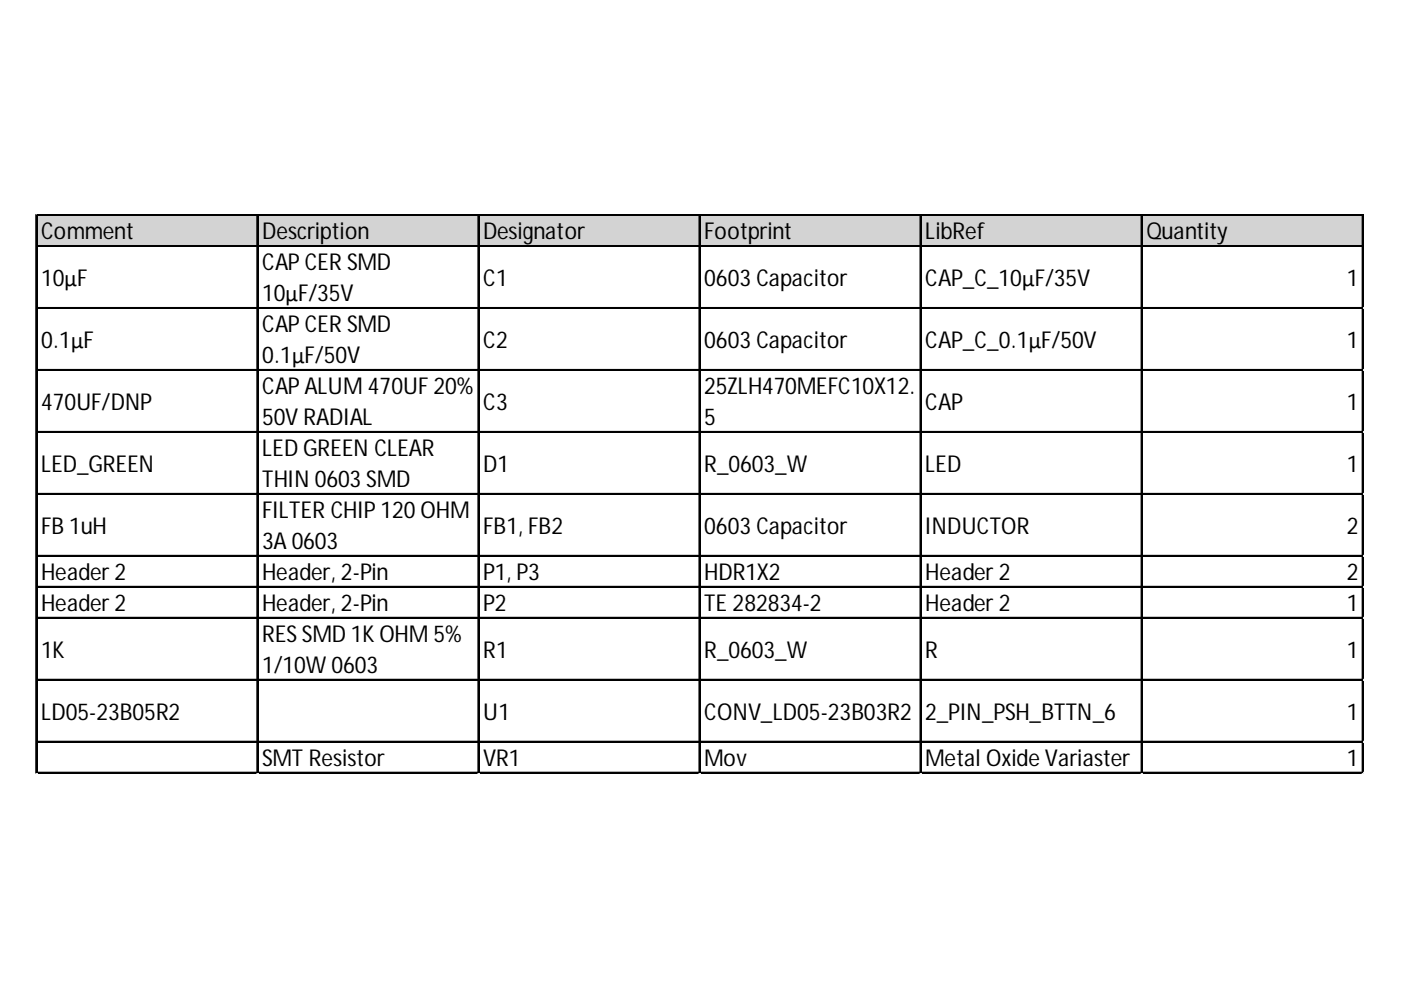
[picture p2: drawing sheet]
<svg xmlns="http://www.w3.org/2000/svg" width="297mm" height="210mm" viewBox="0 0 297 210" stroke-linecap="round" stroke-linejoin="round" font-family="sans-serif">
<defs><g id="words">
<g font-size="4.9">
<text x="8.7" y="50.8">Comment</text>
<text x="55.6" y="50.8">Description</text>
<text x="102.4" y="50.8">Designator</text>
<text x="149.3" y="50.8">Footprint</text>
<text x="196.2" y="50.8">LibRef</text>
<text x="243.1" y="50.8">Quantity</text>
<text x="55.6" y="57.3">CAPCER SMD</text>
<text x="8.7" y="60.6">10µF</text>
<text x="55.6" y="63.9">10µF/35V</text>
<text x="102.4" y="60.6">C1</text>
<text x="149.3" y="60.6">0603 Capacitor</text>
<text x="196.2" y="60.6">CAP_C_10µF/35V</text>
<text x="285.5" y="60.6">1</text>
<text x="55.6" y="70.5">CAPCER SMD</text>
<text x="8.7" y="73.7">0.1µF</text>
<text x="55.6" y="77">0.1µF/50V</text>
<text x="102.4" y="73.7">C2</text>
<text x="149.3" y="73.7">0603 Capacitor</text>
<text x="196.2" y="73.7">CAP_C_0.1µF/50V</text>
<text x="285.5" y="73.7">1</text>
<text x="55.6" y="83.6">CAPALUM 470UF 20%</text>
<text x="149.3" y="83.6">25ZLH470MEFC10X12.</text>
<text x="8.7" y="86.9">470UF/DNP</text>
<text x="102.4" y="86.9">C3</text>
<text x="196.2" y="86.9">CAP</text>
<text x="285.5" y="86.9">1</text>
<text x="55.6" y="90.2">50V RADIAL</text>
<text x="149.3" y="90.2">5</text>
<text x="8.7" y="100">LED_GREEN</text>
<text x="55.6" y="96.7">LED GREEN CLEAR</text>
<text x="102.4" y="100">D1</text>
<text x="149.3" y="100">R_0603_W</text>
<text x="196.2" y="100">LED</text>
<text x="285.5" y="100">1</text>
<text x="55.6" y="103.3">THIN 0603 SMD</text>
<text x="8.7" y="113.2">FB 1uH</text>
<text x="55.6" y="109.9">FILTER CHIP120 OHM</text>
<text x="102.4" y="113.2">FB1, FB2</text>
<text x="149.3" y="113.2">0603 Capacitor</text>
<text x="196.2" y="113.2">INDUCTOR</text>
<text x="285.5" y="113.2">2</text>
<text x="55.6" y="116.4">3A 0603</text>
<text x="8.7" y="123">Header2</text>
<text x="55.6" y="123">Header, 2-Pin</text>
<text x="102.4" y="123">P1, P3</text>
<text x="149.3" y="123">HDR1X2</text>
<text x="196.2" y="123">Header2</text>
<text x="285.5" y="123">2</text>
<text x="8.7" y="129.6">Header2</text>
<text x="55.6" y="129.6">Header, 2-Pin</text>
<text x="102.4" y="129.6">P2</text>
<text x="149.3" y="129.6">TE 282834-2</text>
<text x="196.2" y="129.6">Header2</text>
<text x="285.5" y="129.6">1</text>
<text x="55.6" y="136.1">RESSMD 1KOHM 5%</text>
<text x="8.7" y="139.4">1K</text>
<text x="55.6" y="142.7">1/10W 0603</text>
<text x="102.4" y="139.4">R1</text>
<text x="149.3" y="139.4">R_0603_W</text>
<text x="196.2" y="139.4">R</text>
<text x="285.5" y="139.4">1</text>
<text x="8.7" y="152.6">LD05-23B05R2</text>
<text x="102.4" y="152.6">U1</text>
<text x="149.3" y="152.6">CONV_LD05-23B03R2</text>
<text x="196.2" y="152.6">2_PIN_PSH_BTTN_6</text>
<text x="285.5" y="152.6">1</text>
<text x="55.6" y="162.4">SMT Resistor</text>
<text x="102.4" y="162.4">VR1</text>
<text x="149.3" y="162.4">Mov</text>
<text x="196.2" y="162.4">Metal Oxide Variaster</text>
<text x="285.5" y="162.4">1</text>
</g>
</g></defs>
<path d="M7.8 45.7h281.4v6.7h-281.4z" fill="#d3d3d3"/>
<g fill="none" stroke="#000" stroke-width=".27">
<path d="M7.6 45.5v118.5M7.7 45.5v118.5M7.9 45.5h281.2M7.9 45.6h281.2M7.9 52.1h281.2M7.9 52.2h281.2M54.5 45.8v118.2M54.6 45.8v118.2M101.4 45.8v118.2M101.5 45.8v118.2M148.2 45.8v118.2M148.4 45.8v118.2"/>
<path d="M195.1 45.8v118.2M195.2 45.8v118.2M242 45.8v118.2M242.1 45.8v118.2M288.8 45.8v118.2M289 45.8v118.2M7.9 65.2h281.2M7.9 65.4h281.2M7.9 78.4h281.2M7.9 78.5h281.2M7.9 91.5h281.2M7.9 91.6h281.2"/>
<path d="M7.9 104.6h281.2M7.9 104.8h281.2M7.9 117.8h281.2M7.9 117.9h281.2M7.9 124.3h281.2M7.9 124.5h281.2M7.9 130.9h281.2M7.9 131h281.2M7.9 144h281.2M7.9 144.2h281.2M7.9 157.2h281.2M7.9 157.3h281.2"/>
<path d="M7.9 163.8h281.2M7.9 163.9h281.2"/>
</g>
<path d="M7.6 164v.1" fill="none" stroke="#e0e0e0" stroke-width=".27"/>
<path d="M7.6 164l.3 .1z" fill="#e0e0e0"/>
<path d="M54.5 164v.1" fill="none" stroke="#e0e0e0" stroke-width=".27"/>
<path d="M54.5 164l.3 .1z" fill="#e0e0e0"/>
<path d="M101.4 164v.1" fill="none" stroke="#e0e0e0" stroke-width=".27"/>
<path d="M101.4 164l.2 .1z" fill="#e0e0e0"/>
<path d="M148.2 164v.1" fill="none" stroke="#e0e0e0" stroke-width=".27"/>
<path d="M148.2 164l.3 .1z" fill="#e0e0e0"/>
<path d="M195.1 164v.1" fill="none" stroke="#e0e0e0" stroke-width=".27"/>
<path d="M195.1 164l.3 .1z" fill="#e0e0e0"/>
<path d="M242 164v.1" fill="none" stroke="#e0e0e0" stroke-width=".27"/>
<path d="M242 164l.2 .1z" fill="#e0e0e0"/>
<path d="M288.8 164v.1" fill="none" stroke="#e0e0e0" stroke-width=".27"/>
<path d="M288.8 164l.3 .1z" fill="#e0e0e0"/>
<path d="M289.1 65.2h.1" fill="none" stroke="#e0e0e0" stroke-width=".27"/>
<path d="M289.1 65.2l.1 .3z" fill="#e0e0e0"/>
<path d="M289.1 78.4h.1" fill="none" stroke="#e0e0e0" stroke-width=".27"/>
<path d="M289.1 78.4l.1 .2z" fill="#e0e0e0"/>
<path d="M289.1 91.5h.1" fill="none" stroke="#e0e0e0" stroke-width=".27"/>
<path d="M289.1 91.5l.1 .3z" fill="#e0e0e0"/>
<path d="M289.1 104.6h.1" fill="none" stroke="#e0e0e0" stroke-width=".27"/>
<path d="M289.1 104.6l.1 .3z" fill="#e0e0e0"/>
<path d="M289.1 117.8h.1" fill="none" stroke="#e0e0e0" stroke-width=".27"/>
<path d="M289.1 117.8l.1 .2z" fill="#e0e0e0"/>
<path d="M289.1 124.3h.1" fill="none" stroke="#e0e0e0" stroke-width=".27"/>
<path d="M289.1 124.3l.1 .3z" fill="#e0e0e0"/>
<path d="M289.1 130.9h.1" fill="none" stroke="#e0e0e0" stroke-width=".27"/>
<path d="M289.1 130.9l.1 .3z" fill="#e0e0e0"/>
<path d="M289.1 144h.1" fill="none" stroke="#e0e0e0" stroke-width=".27"/>
<path d="M289.1 144l.1 .3z" fill="#e0e0e0"/>
<path d="M289.1 157.2h.1" fill="none" stroke="#e0e0e0" stroke-width=".27"/>
<path d="M289.1 157.2l.1 .3z" fill="#e0e0e0"/>
<path d="M289.1 163.8h.1" fill="none" stroke="#e0e0e0" stroke-width=".27"/>
<path d="M289.1 163.8l.1 .2z" fill="#e0e0e0"/>
<use href="#words"/>
</svg>
